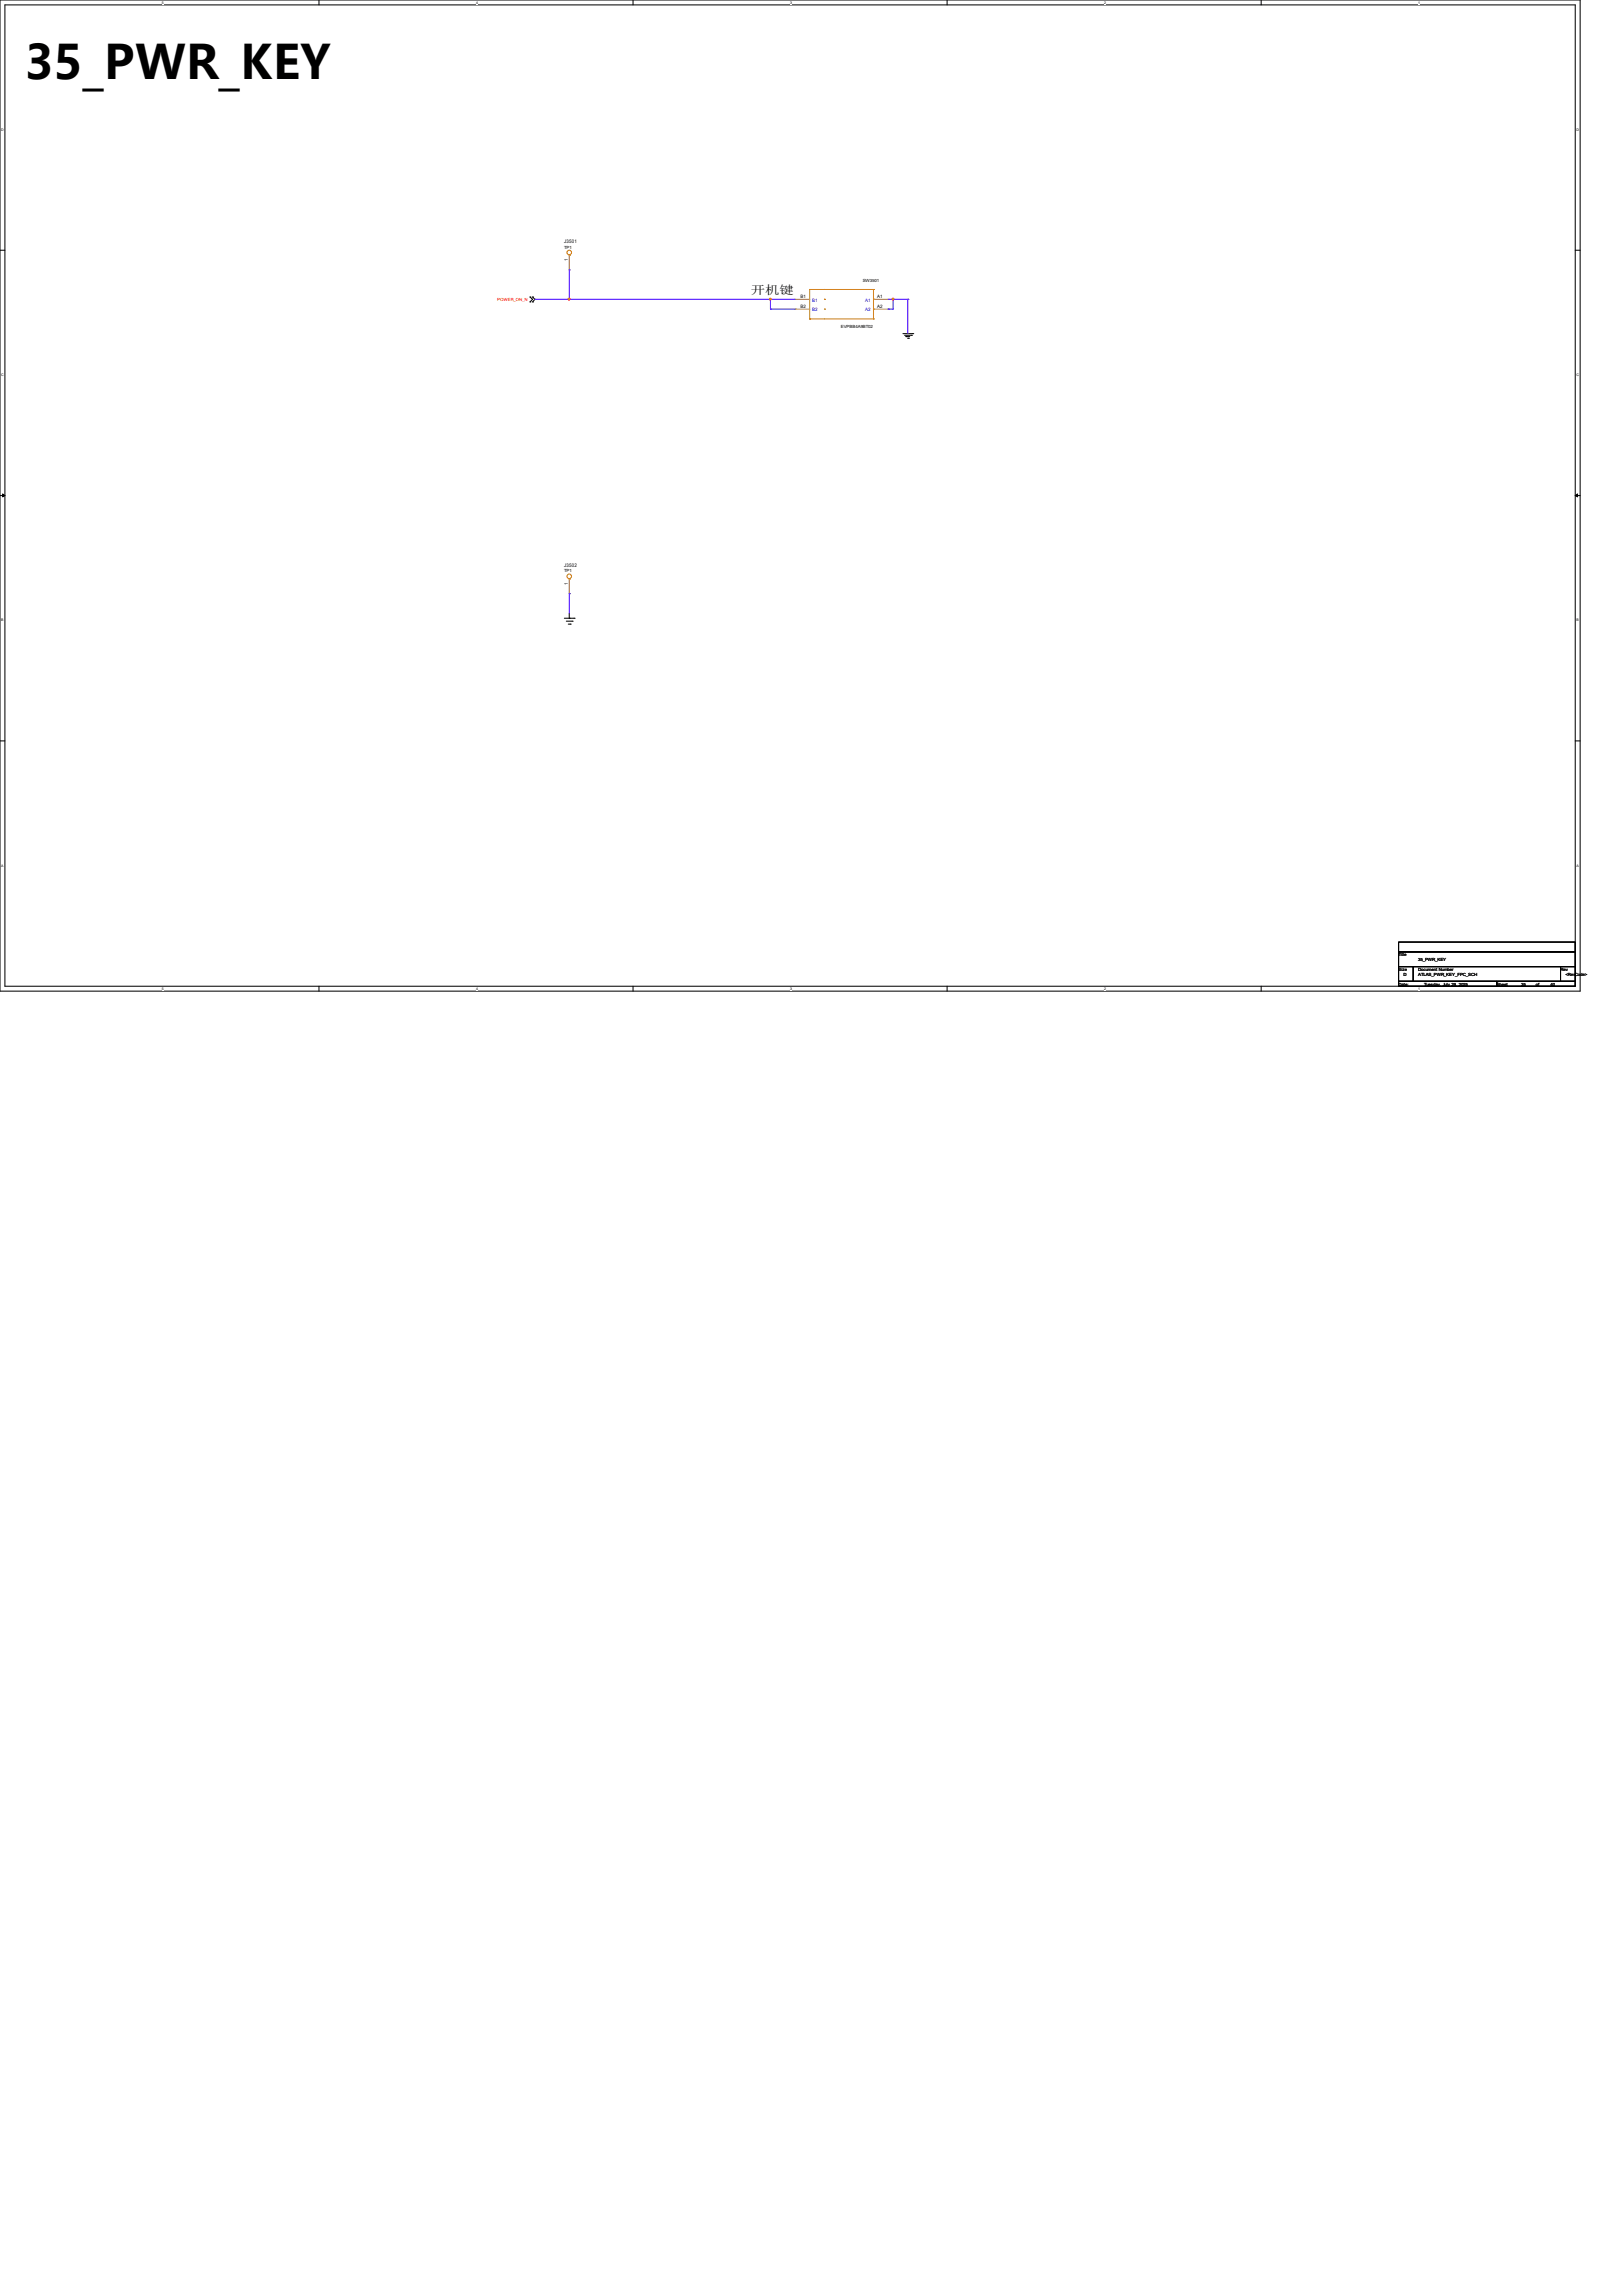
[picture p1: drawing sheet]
<svg xmlns="http://www.w3.org/2000/svg" width="210mm" height="297mm" viewBox="0 0 210 297" stroke-linecap="round" stroke-linejoin="round" font-family="sans-serif">
<defs><g id="words">
<text font-size="6.1" x="3.2" y="10.3">35_PWR_KEY</text>
<text font-size="1.5" x="97.2" y="38.1">开机键</text>
<g font-size=".6">
<text x="73" y="31.4">J3501</text>
<text x="73" y="32.2">TP1</text>
<text x="73.5" y="33.8" transform="rotate(-90 73.5 33.8)">1</text>
<text x="103.6" y="39.8">B2</text>
<text x="103.6" y="38.6">B1</text>
<text x="111.6" y="36.5">SW3501</text>
<text x="113.5" y="38.6">A1</text>
<text x="113.5" y="39.8">A2</text>
<text x="108.8" y="42.5">EVPBB4A9BT02</text>
<text x="73" y="73.3">J3502</text>
<text x="73" y="74.1">TP1</text>
<text x="73.5" y="75.7" transform="rotate(-90 73.5 75.7)">1</text>
<text x="181" y="123.7">Title</text>
<text x="181" y="125.7">Size</text>
<text x="183.5" y="125.7">Document Number</text>
<text x="183.5" y="124.4">35_PWR_KEY</text>
<text x="201.9" y="125.7">Rev</text>
<text x="181" y="127.6">Date:</text>
<text x="181.6" y="126.3">D</text>
<text x="183.5" y="126.3">ATLAS_PWR_KEY_FPC_SCH</text>
<text x="184.3" y="127.6">Tuesday, July 29, 2025</text>
<text x="193.7" y="127.6">Sheet</text>
<text x="196.8" y="127.6">35</text>
<text x="198.8" y="127.6">of</text>
<text x="200.7" y="127.6">40</text>
<text x="202.6" y="126.3">&lt;RevCode&gt;</text>
</g>
<text font-size=".6" fill="#f00" x="64.3" y="38.9">POWER_ON_N</text>
<g font-size=".6" fill="#00c">
<text x="105.1" y="40.3">B2</text>
<text x="105.1" y="39">B1</text>
<text x="112" y="39">A1</text>
<text x="112" y="40.3">A2</text>
</g>
<g font-size=".5">
<text x="21" y=".5">5</text>
<text x="61.6" y=".5">4</text>
<text x="102.2" y=".5">3</text>
<text x="142.9" y=".5">2</text>
<text x="183.5" y=".5">1</text>
<text x=".2" y="16.9">D</text>
<text x="204" y="16.9">D</text>
<text x=".2" y="48.6">C</text>
<text x="204" y="48.6">C</text>
<text x=".2" y="80.4">B</text>
<text x="204" y="80.4">B</text>
<text x=".2" y="112.1">A</text>
<text x="204" y="112.1">A</text>
<text x="21" y="128.1">5</text>
<text x="61.6" y="128.1">4</text>
<text x="102.2" y="128.1">3</text>
<text x="142.9" y="128.1">2</text>
<text x="183.5" y="128.1">1</text>
</g>
</g></defs>
<path d="M0 0h204.5v128.3h-204.5zM.6 .6h203.2v127h-203.2z" fill="none" stroke="#000" stroke-width=".13"/>
<g fill="#fff">
<path d="M21 .1h.2v.5h-.2z"/>
<path d="M21 127.7h.2v.5h-.2z"/>
</g>
<path d="M41.3 0v.6M41.3 127.6v.7" fill="none" stroke="#000" stroke-width=".13"/>
<g fill="#fff">
<path d="M61.6 .1h.2v.5h-.2z"/>
<path d="M61.6 127.7h.2v.5h-.2z"/>
</g>
<path d="M81.9 0v.6M81.9 127.6v.7" fill="none" stroke="#000" stroke-width=".13"/>
<g fill="#fff">
<path d="M102.2 .1h.2v.5h-.2z"/>
<path d="M102.2 127.7h.2v.5h-.2z"/>
</g>
<path d="M122.6 0v.6M122.6 127.6v.7" fill="none" stroke="#000" stroke-width=".13"/>
<g fill="#fff">
<path d="M142.9 .1h.2v.5h-.2z"/>
<path d="M142.9 127.7h.2v.5h-.2z"/>
</g>
<path d="M163.2 0v.6M163.2 127.6v.7" fill="none" stroke="#000" stroke-width=".13"/>
<g fill="#fff">
<path d="M183.5 .1h.2v.5h-.2z"/>
<path d="M183.5 127.7h.2v.5h-.2z"/>
<path d="M.2 16.5h.3v.5h-.3z"/>
<path d="M204 16.5h.3v.5h-.3z"/>
<path d="M.2 48.3h.3v.5h-.3z"/>
<path d="M204 48.3h.3v.5h-.3z"/>
</g>
<path d="M0 32.4h.6M203.8 32.4h.7" fill="none" stroke="#000" stroke-width=".13"/>
<g fill="#fff">
<path d="M.2 80h.2v.5h-.2z"/>
<path d="M204 80h.3v.5h-.3z"/>
</g>
<path d="M0 64.1h.6M203.8 64.1h.7" fill="none" stroke="#000" stroke-width=".13"/>
<path d="M.3 63.9l.3 .2-.3 .2zM203.8 64.1l.3-.2v.4z" fill="#000" stroke="#000" stroke-width=".13"/>
<g fill="#fff">
<path d="M.2 111.8h.3v.5h-.3z"/>
<path d="M204 111.8h.3v.5h-.3z"/>
</g>
<g fill="none" stroke="#000" stroke-width=".13">
<path d="M68.6 39.1h.1M68.6 38.4h.1M68.6 38.4l.3 .3-.3 .4M68.9 38.4h.1M68.9 39.1h.1M68.9 38.4l.3 .3-.3 .4M116.8 43.2h1.3M117.1 43.4h.8M117.2 43.6h.1M117.2 43.6h.5M117.4 43.8h.2M117.6 43.8h.1"/>
<path d="M117.9 43.4h.1M118.1 43.2h.1M73.7 79.4v.6M0 95.9h.6M73 80h1.3M73.3 80.4h.7M73.5 80.8h.3M73.7 80h.1M73.8 80.8h.1M74 80.4h.1M74.3 80h.1M203.8 95.9h.7"/>
<path d="M181 121.9h22.8v1.3h-22.8zM181 123.2h22.8v1.9h-22.8zM181 125.1h1.9v1.9h-1.9zM181 127h12.7v.6h-12.7zM182.9 125.1h19v1.9h-19zM193.7 127h10.1v.6h-10.1zM201.9 125.1h1.9v1.9h-1.9z"/>
</g>
<g fill="none" stroke="#cc8006" stroke-width=".13">
<path d="M73.7 33h.1M104.8 37.5h.1M104.8 37.5h8.2M104.8 37.5v3.8M106.7 38.7h.1M106.7 37.5h.1M113 38.7h.1M113 37.5h.1M113 37.5v3.8M104.8 41.3h.1M104.8 41.3h8.2M106.7 40h.1"/>
<path d="M113 40h.1M113 41.3h.1M73.7 74.9h.1"/>
<circle cx="73.7" cy="32.7" r=".3"/>
<circle cx="73.7" cy="74.6" r=".3"/>
</g>
<path d="M73.7 34.9h.1M73.7 33v1.9M102.9 38.7h.1M102.9 38.7h1.9M113 38.7h1.9M114.9 38.7h.1M102.9 40h.1M102.9 40h1.9M113 40h1.9M114.9 40h.1M73.7 76.8h.1M73.7 74.9v1.9" fill="none" stroke="#a84" stroke-width=".13"/>
<g fill="none" stroke="#4200ff" stroke-width=".13">
<path d="M69.2 38.7h.1M69.2 38.7h33.7M73.7 34.9h.1M73.7 34.9v3.8M99.7 38.7h.1M99.7 38.7v1.3M114.9 38.7h2.6M115.6 38.7h.1M115.6 38.7v1.3h-.7M117.5 38.7h.1M117.5 38.7v4.5M99.7 40h.1"/>
<path d="M99.7 40h3.2M114.9 40h.1M73.7 76.8h.1M73.7 76.8v2.6"/>
</g>
<g fill="#f00" stroke="#f00" stroke-width=".13">
<circle cx="73.6" cy="38.7" r=".11"/>
<circle cx="99.7" cy="38.7" r=".11"/>
<circle cx="115.5" cy="38.7" r=".11"/>
</g>
<use href="#words"/>
</svg>
